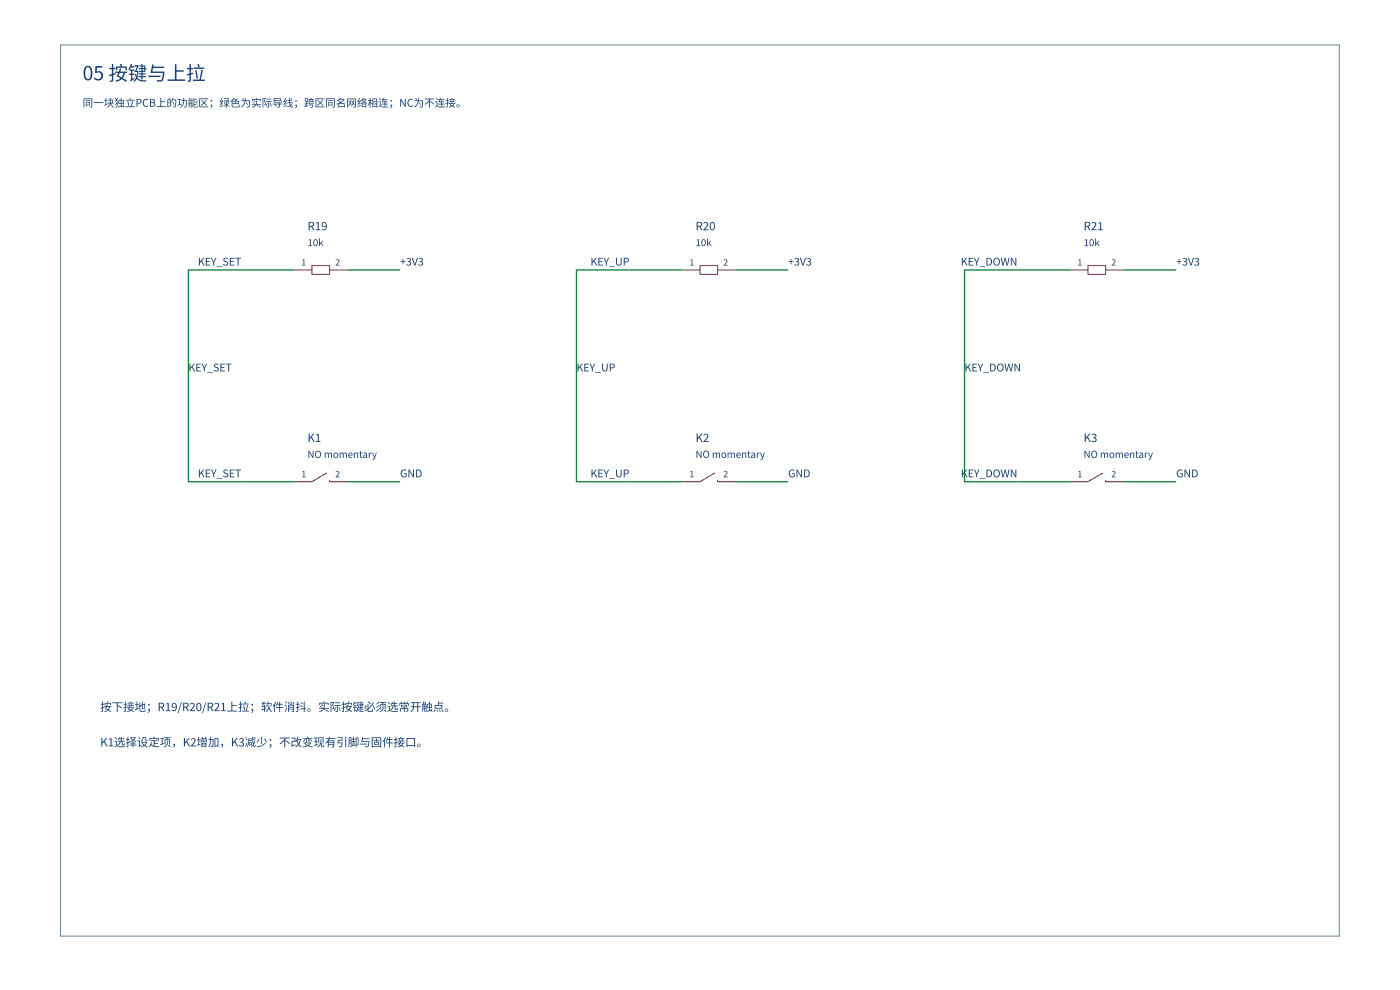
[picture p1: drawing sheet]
<svg xmlns="http://www.w3.org/2000/svg" width="420mm" height="297mm" viewBox="0 0 420 297" stroke-linecap="round" stroke-linejoin="round" font-family="sans-serif">
<defs><g id="words">
<text font-size="5.8" fill="#173d70" x="24.8" y="24.1">05 按键与上拉</text>
<g font-size="3.4" fill="#173d70">
<text x="92.3" y="69.1">R19</text>
<text x="208.8" y="69.1">R20</text>
<text x="325.2" y="69.1">R21</text>
<text x="92.3" y="132.6">K1</text>
<text x="208.8" y="132.6">K2</text>
<text x="325.2" y="132.6">K3</text>
<text x="30.1" y="213.3">按下接地；R19/R20/R21上拉；软件消抖。实际按键必须选常开触点。</text>
<text x="30.1" y="223.9">K1选择设定项，K2增加，K3减少；不改变现有引脚与固件接口 。</text>
</g>
<g font-size="3.2" fill="#173d70">
<text x="24.8" y="32">同一块独立PCB上的功能区；绿色为实际导线；跨区同名网 络相连；NC为不连接。</text>
<text x="59.4" y="79.7">KEY_SET</text>
<text x="120.1" y="79.7">+3V3</text>
<text x="177.2" y="79.7">KEY_UP</text>
<text x="236.5" y="79.7">+3V3</text>
<text x="288.4" y="79.7">KEY_DOWN</text>
<text x="353" y="79.7">+3V3</text>
<text x="56.6" y="111.4">KEY_SET</text>
<text x="173" y="111.4">KEY_UP</text>
<text x="289.5" y="111.4">KEY_DOWN</text>
<text x="59.4" y="143.2">KEY_SET</text>
<text x="120.1" y="143.2">GND</text>
<text x="177.2" y="143.2">KEY_UP</text>
<text x="236.5" y="143.2">GND</text>
<text x="288.4" y="143.2">K</text>
<text x="290.4" y="143.2">EY_DOWN</text>
<text x="353" y="143.2">GND</text>
</g>
<g font-size="2.9" fill="#173d70">
<text x="92.3" y="73.8">10k</text>
<text x="208.8" y="73.8">10k</text>
<text x="325.2" y="73.8">10k</text>
<text x="92.3" y="137.4">NO momentary</text>
<text x="208.8" y="137.4">NO momentary</text>
<text x="325.2" y="137.4">NO momentary</text>
</g>
<g font-size="2.6" fill="#173d70">
<text x="90.4" y="79.7">1</text>
<text x="100.6" y="79.7">2</text>
<text x="206.9" y="79.7">1</text>
<text x="217.1" y="79.7">2</text>
<text x="323.4" y="79.7">1</text>
<text x="333.5" y="79.7">2</text>
<text x="90.4" y="143.2">1</text>
<text x="100.6" y="143.2">2</text>
<text x="206.9" y="143.2">1</text>
<text x="217.1" y="143.2">2</text>
<text x="323.4" y="143.2">1</text>
<text x="333.5" y="143.2">2</text>
</g>
</g></defs>
<path d="M18.2 13.5h383.8v267.3h-383.8z" fill="none" stroke="#6b879c" stroke-width=".3"/>
<g fill="none" stroke="#8b2323" stroke-width=".3">
<path d="M93.6 79.7h5.3v2.6h-5.3zM210.1 79.7h5.3v2.6h-5.3zM326.5 79.7h5.3v2.6h-5.3zM88.3 81h5.3M98.9 81h5.3M204.8 81h5.3M215.4 81h5.3M321.3 81h5.2M331.8 81h5.3M98.1 141.9l-4.5 2.6h-5.3M98.9 144v.5h5.3M214.6 141.9l-4.5 2.6h-5.3"/>
<path d="M215.4 144v.5h5.3M331 141.9l-4.5 2.6h-5.2M331.8 144v.5h5.3"/>
</g>
<path d="M88.3 81h-31.7v63.5h31.7M104.2 81h15.9M204.8 81h-31.8v63.5h31.8M220.7 81h15.8M321.3 81h-31.8v63.5h31.8M337.1 81h15.9M104.2 144.5h15.9M220.7 144.5h15.8M337.1 144.5h15.9" fill="none" stroke="#14803c" stroke-width=".4"/>
<use href="#words"/>
</svg>
